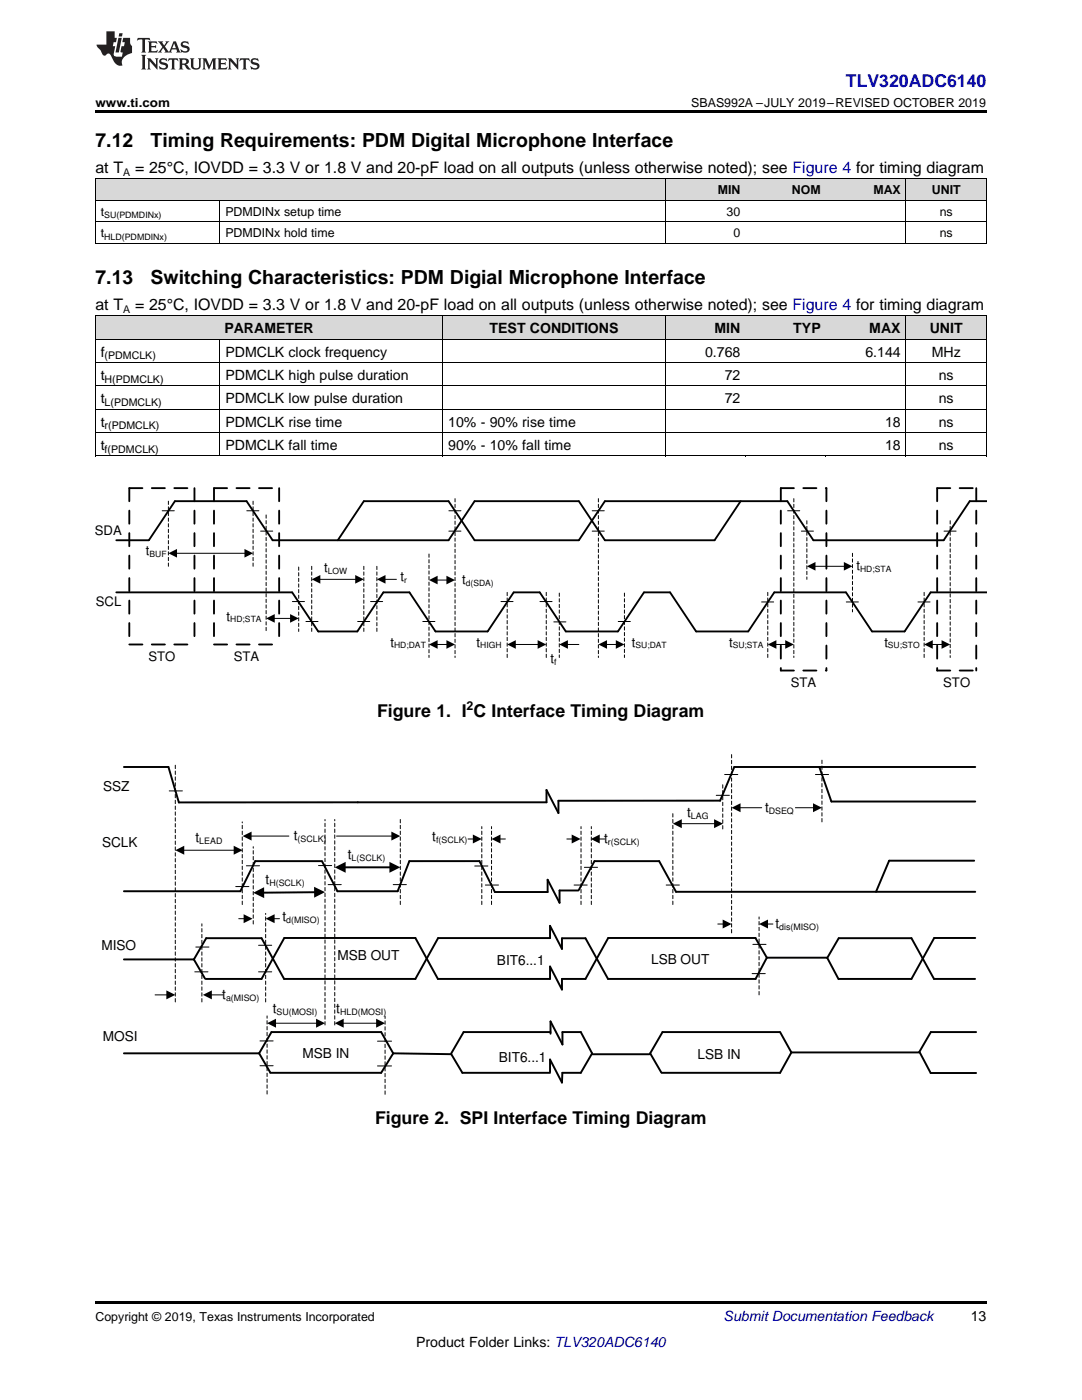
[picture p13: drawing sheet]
<svg xmlns="http://www.w3.org/2000/svg" width="216mm" height="279mm" viewBox="0 0 216 279" stroke-linecap="round" stroke-linejoin="round" font-family="sans-serif">
<defs><g id="words">
<g font-size="3.9">
<text x="19" y="29.3">7.12</text>
<text x="30.1" y="29.3">Timing Requirements: PDM Digital Microphone Interface</text>
<text x="19" y="56.7">7.13</text>
<text x="30.1" y="56.7">Switching Characteristics: PDM Digial Microphone Interface</text>
</g>
<text font-size="3.5" fill="#00f" x="168.8" y="17.3">TLV320ADC6140</text>
<g font-size="3.5">
<text x="75.2" y="143.1">Figure 1. I C Interface Timing Diagram</text>
<text x="74.9" y="224.3">Figure 2. SPI Interface Timing Diagram</text>
</g>
<g font-size="3.2">
<text x="19" y="34.4">at T</text>
<text x="27" y="34.4">= 25°C, IOVDD = 3.3 V or 1.8 V and 20-pF load on all outputs (unless otherwise noted); see Figure 4 for timing diagram</text>
<text x="19" y="61.8">at T</text>
<text x="27" y="61.8">= 25°C, IOVDD = 3.3 V or 1.8 V and 20-pF load on all outputs (unless otherwise noted); see Figure 4 for timing diagram</text>
</g>
<g font-size="2.8">
<text x="20.1" y="71.2">f</text>
<text x="44.8" y="66.5">PARAMETER</text>
<text x="45" y="71.2">PDMCLK clock frequency</text>
<text x="97.7" y="66.5">TEST CONDITIONS</text>
<text x="140.7" y="71.2">0.768</text>
<text x="142.6" y="66.5">MIN</text>
<text x="158.3" y="66.5">TYP</text>
<text x="172.7" y="71.2">6.144</text>
<text x="173.5" y="66.5">MAX</text>
<text x="185.5" y="66.5">UNIT</text>
<text x="185.9" y="71.2">MHz</text>
<text x="20.1" y="75.8">t</text>
<text x="45" y="75.8">PDMCLK high pulse duration</text>
<text x="144.6" y="75.8">72</text>
<text x="187.3" y="75.8">ns</text>
<text x="20.1" y="80.5">t</text>
<text x="45" y="80.5">PDMCLK low pulse duration</text>
<text x="144.6" y="80.5">72</text>
<text x="187.3" y="80.5">ns</text>
<text x="20.1" y="85.1">t</text>
<text x="20.1" y="89.8">t</text>
<text x="45" y="85.1">PDMCLK rise time</text>
<text x="45" y="89.8">PDMCLK fall time</text>
<text x="89.4" y="85.1">10% - 90% rise time</text>
<text x="89.4" y="89.8">90% - 10% fall time</text>
<text x="176.6" y="85.1">18</text>
<text x="176.6" y="89.8">18</text>
<text x="187.3" y="85.1">ns</text>
<text x="187.3" y="89.8">ns</text>
<text x="193.7" y="263.6">13</text>
<text x="83" y="268.9">Product Folder Links: TLV320ADC6140</text>
</g>
<text font-size="2.8" fill="#0000c8" x="144.4" y="263.6">Submit Documentation Feedback</text>
<g font-size="2.7">
<text x="20.6" y="157.8">SSZ</text>
<text x="58.6" y="167.7">t</text>
<text x="86.3" y="167.9">t</text>
<text x="137.1" y="163.1">t</text>
<text x="152.6" y="162">t</text>
<text x="20.4" y="169">SCLK</text>
<text x="39" y="168">t</text>
<text x="69.4" y="171.4">t</text>
<text x="120.5" y="168.3">t</text>
<text x="53" y="176.4">t</text>
<text x="56.4" y="183.8">t</text>
<text x="154.7" y="185.2">t</text>
<text x="20.2" y="189.6">MISO</text>
<text x="67.3" y="191.6">MSB OUT</text>
<text x="99.2" y="192.7">BIT6...1</text>
<text x="129.9" y="192.3">LSB OUT</text>
<text x="44.3" y="199.4">t</text>
<text x="54.4" y="202.2">t</text>
<text x="67.1" y="202.2">t</text>
<text x="20.5" y="207.8">MOSI</text>
<text x="60.4" y="211.1">MSB IN</text>
<text x="99.5" y="211.9">BIT6...1</text>
<text x="139.2" y="211.4">LSB IN</text>
</g>
<g font-size="2.6">
<text x="18.9" y="106.7">SDA</text>
<text x="29.1" y="110.8">t</text>
<text x="170.9" y="113.8">t</text>
<text x="64.7" y="114.1">t</text>
<text x="79.9" y="116">t</text>
<text x="92.2" y="116.5">t</text>
<text x="19.1" y="121">SCL</text>
<text x="45.2" y="123.8">t</text>
<text x="77.9" y="129">t</text>
<text x="95.1" y="129">t</text>
<text x="126.1" y="129">t</text>
<text x="145.5" y="129">t</text>
<text x="176.5" y="129">t</text>
<text x="29.6" y="132">STO</text>
<text x="46.7" y="132">STA</text>
<text x="109.9" y="132.3">t</text>
<text x="157.8" y="137.2">STA</text>
<text x="188.2" y="137.2">STO</text>
</g>
<g font-size="2.5">
<text x="19" y="21.4">www.ti.com</text>
<text x="137.9" y="21.4">SBAS992A –JULY 2019–REVISED OCTOBER 2019</text>
<text x="143.2" y="38.7">MIN</text>
<text x="158" y="38.7">NOM</text>
<text x="174.3" y="38.7">MAX</text>
<text x="185.9" y="38.7">UNIT</text>
<text x="20.1" y="43">t</text>
<text x="20.1" y="47.3">t</text>
<text x="45" y="43">PDMDINx setup time</text>
<text x="45" y="47.3">PDMDINx hold time</text>
<text x="145" y="43">30</text>
<text x="146.4" y="47.3">0</text>
<text x="187.5" y="43">ns</text>
<text x="187.5" y="47.3">ns</text>
<text x="93.1" y="141.7">2</text>
<text x="19" y="263.6">Copyright © 2019, Texas Instruments Incorporated</text>
</g>
<g font-size="2.1">
<text x="24.6" y="35.1">A</text>
<text x="24.6" y="62.5">A</text>
<text x="20.9" y="71.7">(PDMCLK)</text>
<text x="20.9" y="76.4">H(PDMCLK)</text>
<text x="20.9" y="81">L(PDMCLK)</text>
<text x="20.9" y="85.7">r(PDMCLK)</text>
<text x="20.9" y="90.3">f(PDMCLK)</text>
</g>
<g font-size="1.8">
<text x="20.8" y="43.5">SU(PDMDINx)</text>
<text x="20.8" y="47.8">HLD(PDMDINx)</text>
<text x="137.9" y="163.5">LAG</text>
<text x="153.4" y="162.4">DSEQ</text>
<text x="39.8" y="168.4">LEAD</text>
<text x="59.4" y="168">(SCLK)</text>
<text x="70.2" y="171.8">L(SCLK)</text>
<text x="87" y="168.3">f(SCLK)</text>
<text x="121.3" y="168.6">r(SCLK)</text>
<text x="53.7" y="176.8">H(SCLK)</text>
<text x="57.1" y="184.2">d(MISO)</text>
<text x="155.5" y="185.6">dis(MISO)</text>
<text x="45.1" y="199.7">a(MISO)</text>
<text x="55.2" y="202.6">SU(MOSI)</text>
<text x="67.9" y="202.6">HLD(MOSI)</text>
</g>
<g font-size="1.7">
<text x="29.8" y="111.2">BUF</text>
<text x="65.4" y="114.5">LOW</text>
<text x="80.6" y="116.4">r</text>
<text x="92.9" y="116.9">d(SDA)</text>
<text x="171.6" y="114.1">HD;STA</text>
<text x="46" y="124.2">HD;STA</text>
<text x="78.6" y="129.4">HD;DAT</text>
<text x="95.8" y="129.4">HIGH</text>
<text x="126.8" y="129.4">SU;DAT</text>
<text x="146.2" y="129.4">SU;STA</text>
<text x="177.2" y="129.4">SU;STO</text>
<text x="110.6" y="132.7">f</text>
</g>
</g></defs>
<g fill="#d8d8d8">
<path d="M19 63.1h24.9v4.7h-24.9z"/>
<path d="M43.9 63.1h44.5v4.7h-44.5z"/>
<path d="M88.4 63.1h44.4v4.7h-44.4z"/>
<path d="M132.8 63.1h16v4.7h-16z"/>
<path d="M148.8 63.1h16v4.7h-16z"/>
<path d="M164.8 63.1h16v4.7h-16z"/>
<path d="M180.8 63.1h16v4.7h-16z"/>
<path d="M19 35.7h24.9v4.3h-24.9z"/>
<path d="M43.9 35.7h44.5v4.3h-44.5z"/>
<path d="M88.4 35.7h44.4v4.3h-44.4z"/>
<path d="M132.8 35.7h16v4.3h-16z"/>
<path d="M148.8 35.7h16v4.3h-16z"/>
<path d="M164.8 35.7h16v4.3h-16z"/>
<path d="M180.8 35.7h16v4.3h-16z"/>
</g>
<path d="M19 22h177.8v.5h-177.8zM19 91l.2 .1zM88.3 91l.1 .1zM132.7 91l.1 .1zM148.7 91l.1 .1zM164.7 91l.1 .1zM180.7 91l.1 .1zM196.7 91l.1 .1zM19 259.7h177.8v.5h-177.8z" fill="#000"/>
<g fill="none" stroke="#000" stroke-width=".39">
<path d="M24.7 153.1h8.9l2.1 7h73.3v-2.4l2.4 4.6v-2.5h32.3l2.8-6.7h48.1M163.5 153.1l2.4 6.9h28.7M63 178.1l-10.6 .1M64.2 171.9h-13.3l-2.9 6h-23.3M64.3 171.9l3 6h12l2.4-6h14l3 6.1M68.7 173.1h9.3M115.4 177.7h-3.7v2.5l-2.4-4.6v2.4h-10.6M115.5 177.6l3.1-5.7h12.9l3.4 6.1h59.7M194.4 171.8h-17l-2.6 6.2M24.7 191.5h14M38.7 191.5l2.2 3.8M41.1 195.4h11.1l4.5-8.2h26.2l4.5 8.2"/>
<path d="M153 191.1l-2.2 4.3h-29.5l-4.5-8.1h-4.7v2.1l-2.3-4.6v2.4h-22.4l-4.5 8.2h-26.2l-4.5-8.2h-11.1l-2.4 4.3M153 191.1l-2.2-3.9h-29.4l-4.6 8.2h-4.7v2.1l-2.3-4.6v2.4l-22.4 .1M153 191.1h12M194.6 195.4h-8.2l-4.5-8.2h-14.5l-2.3 4 2.2 4.2M194.6 187.2h-8.2l-4.5 8.2h-14.5M24.7 210.2h27M51.7 210.2l2.5-4.2h21.9l2.4 4.2M51.7 210.2l2.2 3.8M78.5 210.2l-2.4 3.9h-22.2M78.5 210.2l11.5 .2 2.3 3.7h17.5M109.9 206h-17.4l-2.5 4.2M112.2 206h3.7l2.2 4.2-2.2 3.9h-3.7l-.1 1.9-2.3-4.5v2.4"/>
<path d="M112.2 206v2.4l-2.3-4.5v2.4M118.2 210.4h11.4M155.6 206h-23.4l-2.5 4.2 2.2 3.8M155.7 206l2.2 4M157.9 210l-2.2 4.1h-23.7M157.9 210h25.6M194.8 206h-9.1l-2.2 3.9 2.2 4.2h9.1"/>
</g>
<g fill="none" stroke="#000" stroke-width=".2" stroke-dasharray=".7 .5">
<path d="M90.8 99.5v31.7M119.4 99.5v31.7M158.4 99.5v31.7M33.6 100v13M50.5 100v13M53.1 102.8v23.2M59.6 113.2v12.8M62.2 113v13M72.6 113v13M75.2 113v13.2M85.6 110.6v20.6M101.2 118.2v13"/>
<path d="M109 118.2v13M111.6 118.4v12.8M124.6 118.4v12.8M153.2 118.2v13M161 103.9v11.7M170.1 110.4v11.7M184.4 118.2v13M189.6 103.9v27.3M144.2 165.4v-9.1M164 164v-12.7M35 200v-47.3M40.3 200v-15.6"/>
<path d="M48.3 180.5v-16.5M50.5 184.4v-15.4M53 200v-17.7M79.9 180.5v-17.2M96.1 180.5v-15.5M98.1 180.5v-15.5M115.9 180.5v-15.5M118 180.5v-15.5M134.3 180.5v-18.6M146 186.2v-35.6M151.5 198.6v-15.6M53.3 218.3v-15.6"/>
<path d="M64.9 204.6v-41M66.8 204.6v-41M76.8 218.4v-15.6"/>
</g>
<g fill="none" stroke="#000" stroke-width=".2">
<path d="M19 40h177.8M19 35.6h177.8M19.1 35.7v12.9M132.8 35.7v12.9M180.8 35.7v12.9M196.8 35.7v12.9M19 48.6h177.8M19 44.3h177.8M43.9 40v8.6M19 63.1h177.8v28M19 77h177.8M19 72.4h177.8"/>
<path d="M19 67.7h177.8M19.1 63.1v28M43.9 67.7v23.4M88.3 63.1v28M132.8 63.1v28M180.8 63.1v28M19 91h177.8M19 86.3h177.8M19 81.7h177.8M32.4 101.9h2.4M35.1 110.4h13.9M49.2 101.9h2.5"/>
<path d="M52 106h2.4M63.7 115.6h7.4M76.7 115.6h2.4M87.1 115.8h2.2M89.6 101.9h2.4M89.6 106h2.4M118.2 101.9h2.4M118.2 106h2.4M157.2 101.9h2.4M159.9 106h2.4M162.5 113h6.1M188.4 106h2.4"/>
<path d="M54.6 123.4h3.5M58.3 120.1h2.5M61 124h2.5M71.4 124h2.4M73.9 120.1h2.5M84.4 124h2.4M87.1 128.6h2.2M100 120.1h2.4M102.7 128.6h4.8M107.7 120.1h2.5M110.5 124.1h2.4M113.1 128.6h2.4"/>
<path d="M120.9 128.6h2.2M123.4 124h2.4M152 120.1h2.4M154.7 128.6h2.2M168.9 120.1h2.4M183.2 120.1h2.4M185.9 128.6h2.2M33.8 157.8h2.6M142.9 158.7h2.6M144.6 154.6h2.6M162.7 154.6h2.6M36.5 169.7h10.4"/>
<path d="M47 176.9h2.7M49.2 172.8h2.6M50 166.9h7.6M63.6 172.7h2.6M65.5 176.5h2.6M67.1 166.9h11.2M78.5 176.5h2.6M93.4 167.4h1.2M94.7 172.8h2.7M96.8 176.6h2.7M99.6 167.4h1.2M113.1 167.4h1.2"/>
<path d="M114.5 176.6h2.7M116.6 173.1h2.6M119.5 167.4h1.1M132.9 176.6h2.7M135.8 164.4h6.9M147.5 161.2h4.5M158.7 161.2h3.8M30.9 198.6h2.5M38.9 194h2.6M39.1 189h2.6M42 198.6h2.5M47.6 183.3h1.2"/>
<path d="M51.6 194h2.6M51.6 188.7h2.6M54.6 183.3h1.2M143.2 184.4h1.2M150.1 194.3h2.6M150.2 188.5h2.7M153 184.4h1.2M51.9 207.7h2.6M51.9 212.7h2.6M54.9 204.2h8.4M68.4 204.2h6.9M75.3 207.8h2.8"/>
<path d="M75.3 212.7h2.8"/>
</g>
<g fill="#000">
<path d="M33.6 110.4l1.7-.8v1.7zM48.8 109.6l1.7 .8-1.7 .9zM62.2 115.6l1.7-.8v1.7zM70.9 114.8l1.7 .8-1.7 .9zM75.2 115.6l1.7-.8v1.7zM85.6 115.8l1.7-.9v1.7zM89.1 114.9l1.7 .9-1.7 .8zM161 113l1.7-.8v1.7zM168.4 112.2l1.7 .8-1.7 .9zM53.1 123.4l1.7-.8v1.7zM57.9 122.6l1.7 .8-1.7 .9zM85.6 128.6l1.7-.8v1.7z"/>
<path d="M89.1 127.8l1.7 .8-1.7 .9zM101.2 128.6l1.7-.8v1.7zM107.3 127.8l1.7 .8-1.7 .9zM111.6 128.6l1.7-.8v1.7zM119.4 128.6l1.7-.8v1.7zM122.9 127.8l1.7 .8-1.7 .9zM153.2 128.6l1.7-.8v1.7zM156.7 127.8l1.7 .8-1.7 .9zM184.4 128.6l1.7-.8v1.7zM187.9 127.8l1.7 .8-1.7 .9zM35 169.7l1.8-.9v1.8zM46.6 168.8l1.8 .9-1.8 .9z"/>
<path d="M48.4 166.9l1.8-.9v1.8zM50.5 178.2l2.2-1.1v2.1zM62.7 177l2.2 1-2.2 1.2zM66.8 173.1l2.2-1.1v2.2zM77.7 172l2.2 1.1-2.2 1.1zM78.1 166l1.8 .9-1.8 .9zM94.4 166.5l1.7 .9-1.7 .9zM98.1 167.4l1.8-.9v1.8zM114.1 166.5l1.8 .9-1.8 .9zM117.9 167.4l1.8-.9v1.8zM134.3 164.4l1.7-.9v1.8zM142.5 163.5l1.8 .9-1.8 .9z"/>
<path d="M146 161.2l1.8-.9v1.8zM162.2 160.3l1.8 .9-1.8 .9zM33.2 197.7l1.8 .9-1.8 .8zM40.5 198.6l1.8-.9v1.7zM48.6 182.5l1.8 .8-1.8 .9zM53 183.3l1.8-.8v1.7zM144.2 183.5l1.8 .9-1.8 .9zM151.5 184.4l1.7-.9v1.8zM53.3 204.2l1.8-.9v1.8zM63.1 203.3l1.8 .9-1.8 .9zM66.8 204.2l1.8-.9v1.8zM75.1 203.3l1.7 .9-1.7 .9z"/>
</g>
<path d="M23.2 118.2h35.1l5.2 7.8h7.8l5.2-7.8h5.2l5.2 7.8h10.4l5.2-7.8h5.2l5.2 7.8h10.4l5.2-7.8h5.2l5.2 7.8h10.4l5.2-7.8h14.3l5.2 7.8h6.5l5.2-7.8h11.3M147.8 100l-5.2 7.8h-21.9l-5.2-7.8h-20.8l-5.2 7.8h-35.1l-5.2-7.8h-14.3l-5.2 7.8h-6.5M197 100h-3.5l-5.2 7.8h-26l-5.2-7.8h-36.4l-5.2 7.8h-20.8l-5.2-7.8h-16.9l-5.2 7.8" fill="none" stroke="#000" stroke-width=".37"/>
<g fill="none" stroke="#000" stroke-width=".37" stroke-dasharray="2.6 1.9">
<path d="M25.8 97.4v31.2M25.8 97.4h13M38.8 97.4v31.2M42.7 97.4v31.2M42.7 97.4h13M55.7 97.4v31.2M155.8 97.4v36.4M155.8 97.4h9.1M164.9 97.4v36.4M187 97.4v36.4M187 97.4h7.8M194.8 97.4v36.4"/>
<path d="M25.8 128.6h13M42.7 128.6h13M155.8 133.8h9.1M187 133.8h7.8"/>
</g>
<g fill="#231f20">
<path d="M27.5 7.6l-.1 .5 .4-.2h.6v.1v2.1l-.2 .4h1l-.3-.4v-2.1l.1-.1h.5l.5 .2-.2-.5zM29.5 8.3l.2 .3v1.5l-.2 .4h1.8l.2-.6a1.04 1.04 0 0 1-1.3 .2v-.7h.6l.3 .2v-.6l-.3 .2h-.6v-.6l.8-.1 .4 .3-.2-.5zM31.5 8.3l.9 1.1-.9 1.1h.8l-.2-.2 .5-.7 .4 .7-.2 .2h1.5l-.1-.2 .1-.4h.9l.1 .4-.2 .2h1l-.3-.3-.7-1.9h-.5l-.9 2-.8-1 .9-1h-.8l.1 .3-.3 .5-.4-.6 .2-.2zM34.7 8.6l.4 1h-.7zM36.3 8.4a.63 .63 0 0 0-.2 .7 .63 .63 0 0 0 .6 .4l.6 .2 .1 .2a.75 .75 0 0 1-.7 .4 .75 .75 0 0 1-.6-.5l.1 .7 .1-.1a1.11 1.11 0 0 0 1.5-.6 1.13 1.13 0 0 0-1.2-.8l-.1-.4a1.04 1.04 0 0 1 1.2 .2l-.2-.5-.1 .1-.5-.2zM28.2 10.9l.2 .4v2.2l-.2 .4h1l-.3-.4v-2.2l.3-.4zM29.3 11.6l.3 .4v1.5l-.3 .4h.8l-.2-.4v-1.3l1.5 1.7v-1.9l.2-.4h-.7l.2 .4v.9l-1.1-1.3zM32 11.8a.62 .62 0 0 0-.2 .7 .62 .62 0 0 0 .6 .4l.6 .1 .1 .3a.76 .76 0 0 1-.7 .3 .76 .76 0 0 1-.6-.4l.1 .7 .1-.1a1.11 1.11 0 0 0 1.5-.6 1.13 1.13 0 0 0-1.2-.8l-.1-.4a1.04 1.04 0 0 1 1.2 .2l-.2-.6-.1 .1-.5-.1zM33.7 11.6l-.2 .6a.61 .61 0 0 1 .8-.3v1.6l-.2 .4h.9l-.2-.4v-1.6a.63 .63 0 0 1 .8 .3l-.2-.6zM35.6 11.6l.3 .4v1.5l-.3 .4h1l-.2-.2v-.8l.5 .2a.76 .76 0 0 0 1.2 .7l-1-1a.58 .58 0 0 0 .6-.5 .58 .58 0 0 0-.5-.6zM36.4 11.9h.1a.45 .45 0 0 1 .5 .1 .45 .45 0 0 1 .1 .5l-.7 .2zM37.9 11.6l.2 .2a2.17 2.17 0 0 0 .3 1.9 .99 .99 0 0 0 1.6-.6v-1.1l.2-.4h-.7l.2 .2a1.92 1.92 0 0 1-.2 1.8 .6 .6 0 0 1-.9-.5v-1.1l.2-.4zM40.4 11.6l.2 .4v1.5l-.2 .4h.7l-.2-.4v-1.4l.8 1.8 .8-1.8v1.4l-.2 .4h.9l-.2-.4v-1.5l.2-.4h-.8l-.6 1.5-.6-1.5zM43.4 11.6l.2 .4v1.5l-.2 .4h1.8l.2-.6a1.04 1.04 0 0 1-1.3 .1v-.6h.5l.4 .2v-.6l-.4 .2h-.5v-.7h.8l.3 .3-.1-.6zM45.5 11.6l.2 .4v1.5l-.2 .4h.7l-.2-.4v-1.3l1.5 1.7v-1.9l.2-.4h-.7l.2 .4v.9l-1.1-1.3zM47.9 11.6l-.1 .6a.61 .61 0 0 1 .8-.3v1.6l-.3 .4h1l-.3-.4 .1-1.6a.63 .63 0 0 1 .7 .3l-.1-.6zM50.2 11.8a.62 .62 0 0 0-.2 .7 .62 .62 0 0 0 .6 .4l.6 .1 .2 .3a.76 .76 0 0 1-.8 .3 .76 .76 0 0 1-.6-.4l.1 .7 .2-.1a1.11 1.11 0 0 0 1.5-.6 1.13 1.13 0 0 0-1.3-.8l-.1-.4a1.04 1.04 0 0 1 1.2 .2l-.1-.6-.2 .1-.5-.1z"/>
<path d="M21.2 6.3v2.6h-1.9l.1 .4 .7 .9a.91 .91 0 0 0 1 .8 .56 .56 0 0 1 .5-.3 .56 .56 0 0 1 .5 .3l.4 .8a1.53 1.53 0 0 0 1.9 1.2 1.54 1.54 0 0 1 1-2.1l.9-.3v-1.4a1.52 1.52 0 0 1-.3-1.6h-1.4l-.2 .8h.5l-.2 .8h-.4l-.2 1v.2l.4 .1-.2 .8a1.93 1.93 0 0 1-1.6-.3l.3-1.8h-.5l.2-.8h.4l.2-.8h-.4v-1.3zM23.6 7.6l-.6 2.9h.7l.6-2.9zM23.8 6.6l-.1 .7h.6l.2-.7z"/>
</g>
<use href="#words"/>
</svg>
